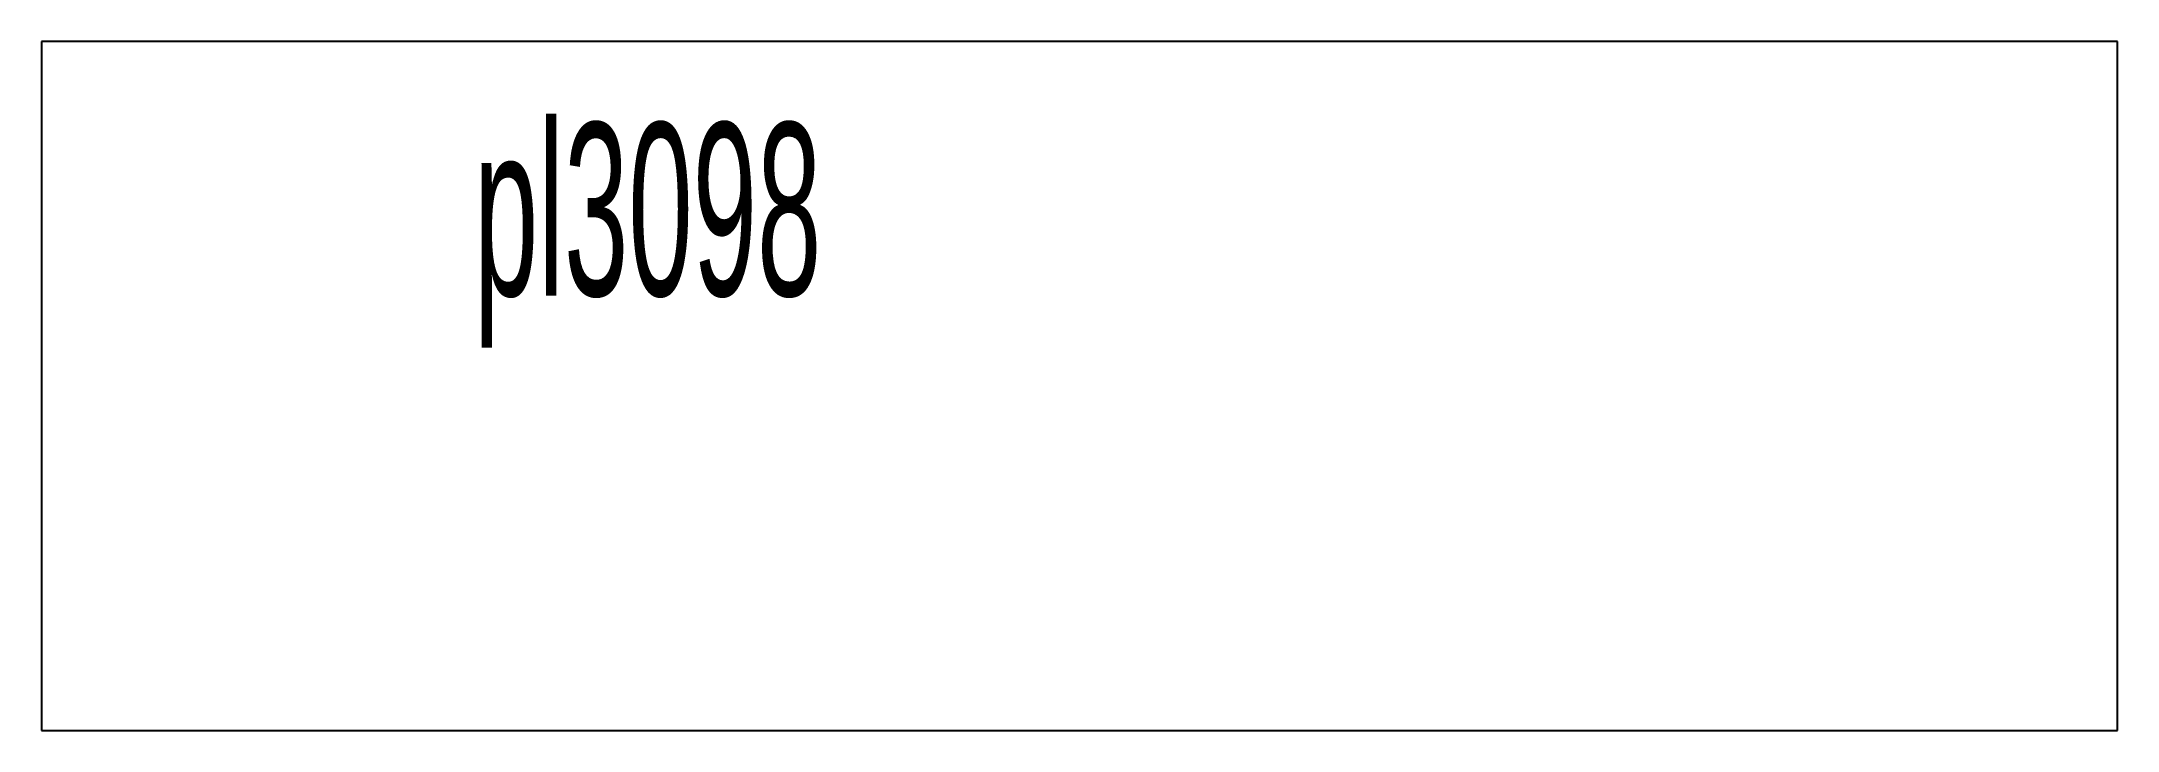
# Model space of a CAD drawing. Extents: x 0 to 6, y 0 to 1.99.
import ezdxf

# ---------------------------------------------------------------- set-up
doc = ezdxf.new("R2010")
doc.units = 0
doc.header["$MEASUREMENT"] = 0
doc.layers.add('BURN', color=1, linetype='CONTINUOUS')
doc.layers.add('SCRIBE', color=1, linetype='CONTINUOUS')

msp = doc.modelspace()

# ---------------------------------------------------------------- linework, layer by layer
at = {"layer": 'BURN'}
for p, q in [((6, 1.992397), (0, 1.992397)), ((0, 1.992397), (0, 0)), ((6, 0), (6, 1.992397)), ((0, 0), (6, 0))]:
    msp.add_line(p, q, dxfattribs=at)

# ---------------------------------------------------------------- texts
at = {"layer": 'SCRIBE', "width": 0.5}
msp.add_text('pl3098', height=0.5, dxfattribs=at).set_placement((1.25, 1.257397))

doc.saveas('drawing.dxf')
